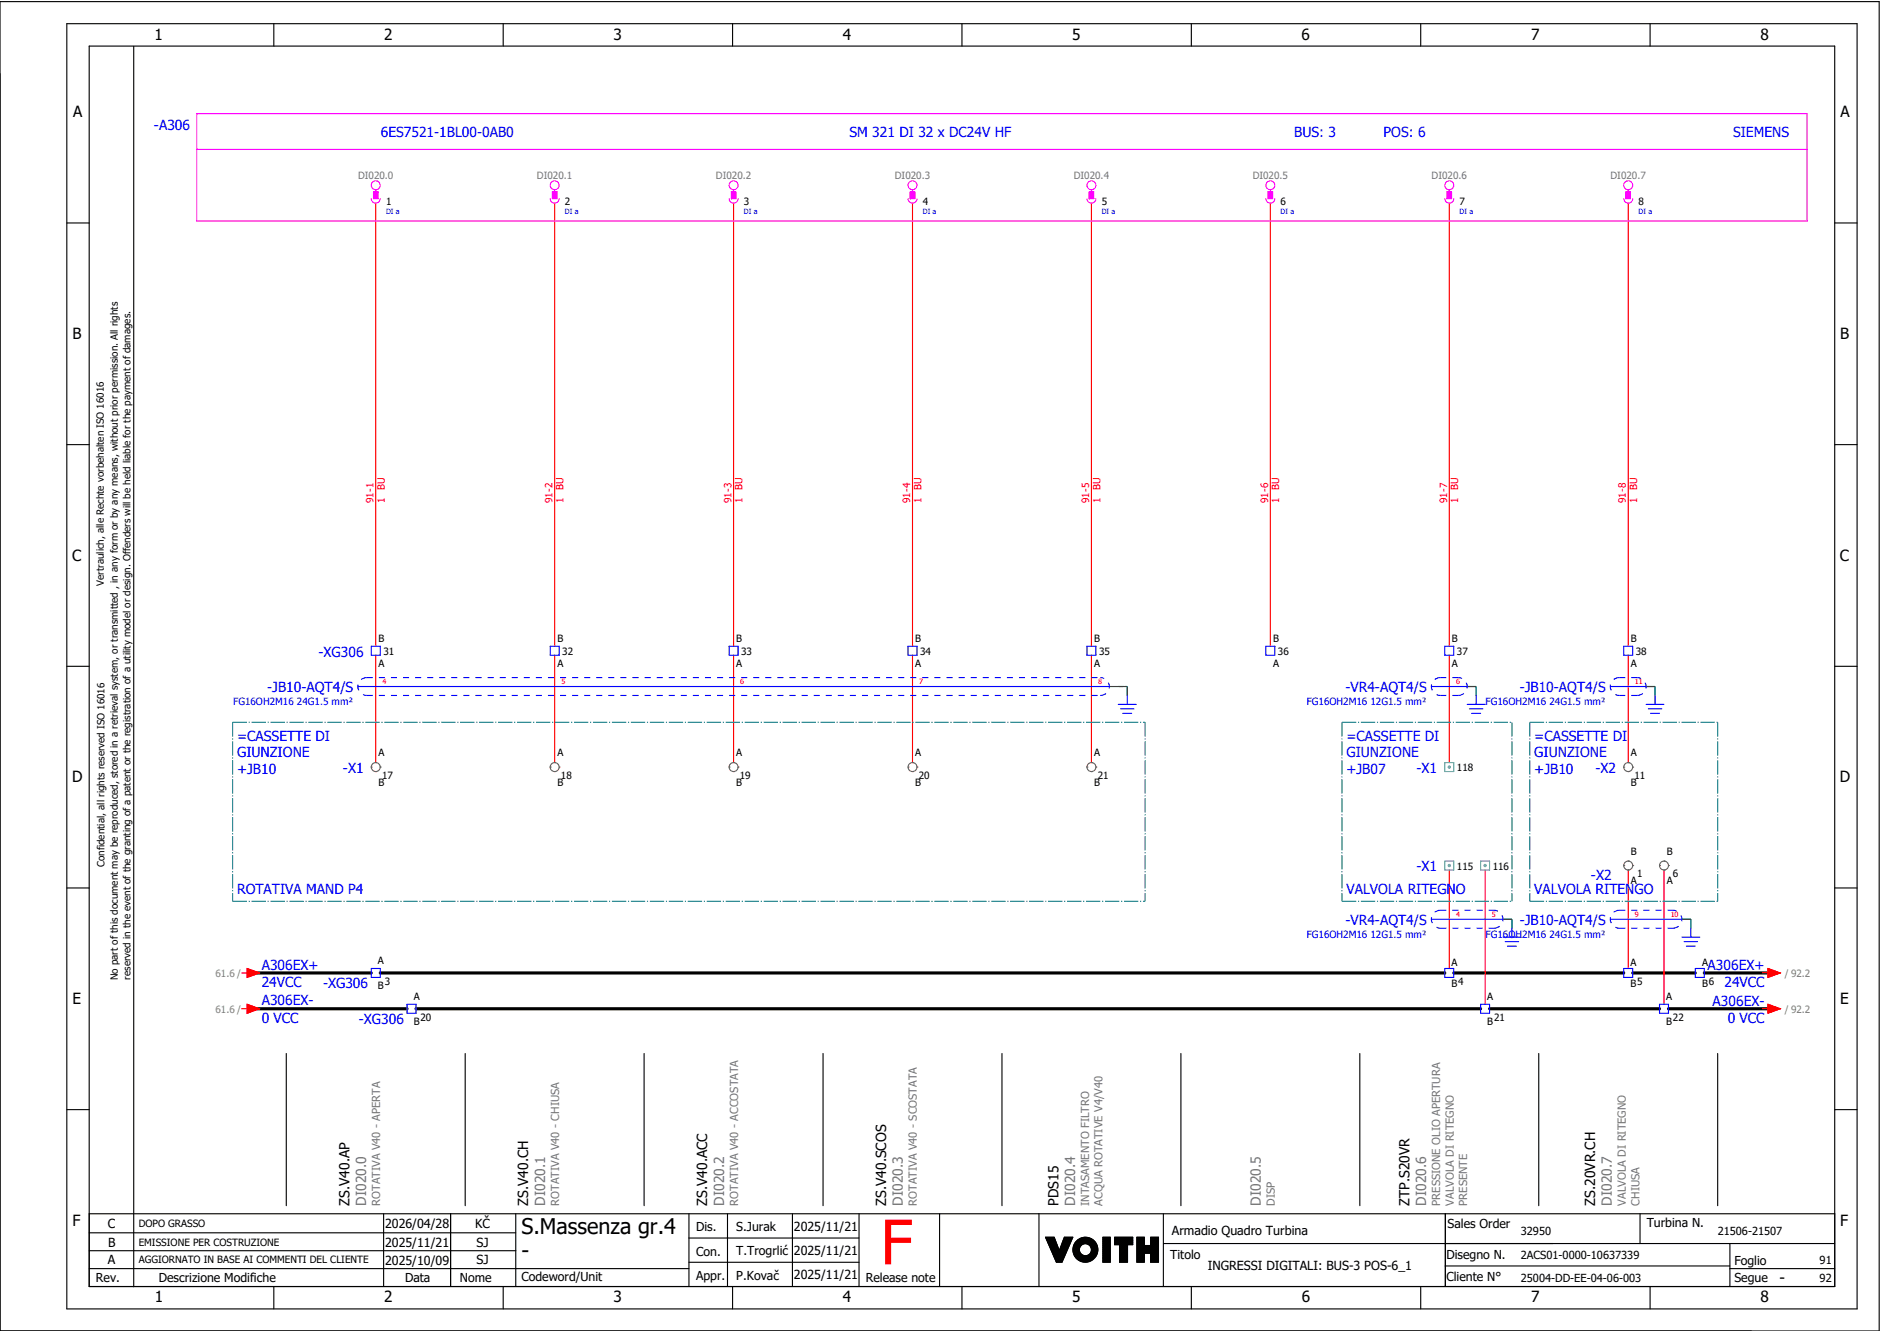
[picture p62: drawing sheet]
<svg xmlns="http://www.w3.org/2000/svg" width="421mm" height="297mm" viewBox="0 0 421 297" stroke-linecap="round" stroke-linejoin="round" font-family="sans-serif">
<defs><g id="words">
<text font-size="13.8" fill="#f00" x="196.9" y="282.5">F</text>
<g font-size="4.8">
<text x="116.6" y="275.8">S.Massenza gr.4</text>
<text x="116.6" y="281.1">-</text>
</g>
<g font-size="3.4">
<text x="34.5" y="9">1</text>
<text x="85.9" y="9">2</text>
<text x="137.1" y="9">3</text>
<text x="188.4" y="9">4</text>
<text x="239.7" y="9">5</text>
<text x="291" y="9">6</text>
<text x="342.3" y="9">7</text>
<text x="393.5" y="9">8</text>
<text x="16.3" y="26.2">A</text>
<text x="411.5" y="26.2">A</text>
<text x="16.2" y="75.8">B</text>
<text x="411.4" y="75.8">B</text>
<text x="16.1" y="125.3">C</text>
<text x="411.3" y="125.3">C</text>
<text x="16.1" y="174.8">D</text>
<text x="411.3" y="174.8">D</text>
<text x="16.2" y="224.4">E</text>
<text x="411.4" y="224.4">E</text>
<text x="16.2" y="273.9">F</text>
<text x="411.4" y="273.9">F</text>
<text x="397.8" y="286.6">-</text>
<text x="34.6" y="291">1</text>
<text x="85.9" y="291">2</text>
<text x="137.2" y="291">3</text>
<text x="188.4" y="291">4</text>
<text x="239.7" y="291">5</text>
<text x="291" y="291">6</text>
<text x="342.3" y="291">7</text>
<text x="393.6" y="291">8</text>
</g>
<g font-size="3.1" fill="#00f">
<text x="34.4" y="29">-A306</text>
<text x="85.1" y="30.6">6ES7521-1BL00-0AB0</text>
<text x="189.9" y="30.6">SM 321 DI 32 x DC24V HF</text>
<text x="289.3" y="30.6">BUS: 3</text>
<text x="309.3" y="30.6">POS: 6</text>
<text x="387.4" y="30.6">SIEMENS</text>
<text x="71.2" y="146.7">-XG306</text>
<text x="59.7" y="154.6">-JB10-AQT4/S</text>
<text x="300.8" y="154.6">-VR4-AQT4/S</text>
<text x="339.7" y="154.6">-JB10-AQT4/S</text>
<text x="53" y="165.5">=CASSETTE DI</text>
<text x="301" y="165.5">=CASSETTE DI</text>
<text x="343" y="165.5">=CASSETTE DI</text>
<text x="53" y="169.3">GIUNZIONE</text>
<text x="53" y="173">+JB10</text>
<text x="76.7" y="172.7">-X1</text>
<text x="301" y="169.3">GIUNZIONE</text>
<text x="301" y="173">+JB07</text>
<text x="316.7" y="172.7">-X1</text>
<text x="343" y="169.3">GIUNZIONE</text>
<text x="343" y="173">+JB10</text>
<text x="356.7" y="172.7">-X2</text>
<text x="316.7" y="194.7">-X1</text>
<text x="355.7" y="196.7">-X2</text>
<text x="53" y="199.8">ROTATIVA MAND P4</text>
<text x="301" y="199.8">VALVOLA RITEGNO</text>
<text x="343" y="199.8">VALVOLA RITENGO</text>
<text x="300.8" y="206.6">-VR4-AQT4/S</text>
<text x="339.7" y="206.6">-JB10-AQT4/S</text>
<text x="58.5" y="216.6">A306EX+</text>
<text x="58.5" y="220.5">24VCC</text>
<text x="72.2" y="220.7">-XG306</text>
<text x="381.7" y="216.8">A306EX+</text>
<text x="385.5" y="220.5">24VCC</text>
<text x="58.5" y="224.6">A306EX-</text>
<text x="382.9" y="224.8">A306EX-</text>
<text x="58.5" y="228.5">0 VCC</text>
<text x="80.2" y="228.7">-XG306</text>
<text x="386.2" y="228.5">0 VCC</text>
</g>
<g font-size="3.1">
<text x="78.1" y="269.4" transform="rotate(-90 78.1 269.4)">ZS.V40.AP</text>
<text x="118.1" y="269.4" transform="rotate(-90 118.1 269.4)">ZS.V40.CH</text>
<text x="158.1" y="269.4" transform="rotate(-90 158.1 269.4)">ZS.V40.ACC</text>
<text x="198.1" y="269.4" transform="rotate(-90 198.1 269.4)">ZS.V40.SCOS</text>
<text x="236.6" y="269.4" transform="rotate(-90 236.6 269.4)">PDS15</text>
<text x="315.1" y="269.4" transform="rotate(-90 315.1 269.4)">ZTP.S20VR</text>
<text x="356.6" y="269.4" transform="rotate(-90 356.6 269.4)">ZS.20VR.CH</text>
</g>
<g font-size="3.1" fill="#767676">
<text x="81.9" y="269.4" transform="rotate(-90 81.9 269.4)">DI020.0</text>
<text x="121.9" y="269.4" transform="rotate(-90 121.9 269.4)">DI020.1</text>
<text x="161.9" y="269.4" transform="rotate(-90 161.9 269.4)">DI020.2</text>
<text x="201.9" y="269.4" transform="rotate(-90 201.9 269.4)">DI020.3</text>
<text x="240.4" y="269.4" transform="rotate(-90 240.4 269.4)">DI020.4</text>
<text x="281.9" y="269.4" transform="rotate(-90 281.9 269.4)">DI020.5</text>
<text x="318.9" y="269.4" transform="rotate(-90 318.9 269.4)">DI020.6</text>
<text x="360.4" y="269.4" transform="rotate(-90 360.4 269.4)">DI020.7</text>
</g>
<g font-size="2.8">
<text x="24.1" y="274.4">C</text>
<text x="86.1" y="274.4">2026/04/28</text>
<text x="106.2" y="274.4">KČ</text>
<text x="155.6" y="275.1">Dis.</text>
<text x="164.6" y="275.1">S.Jurak</text>
<text x="177.5" y="275">2025/11/21</text>
<text x="262" y="275.8">Armadio Quadro Turbina</text>
<text x="323.6" y="274.3">Sales Order</text>
<text x="368.1" y="274.2">Turbina N.</text>
<text x="24.2" y="278.6">B</text>
<text x="86.1" y="278.6">2025/11/21</text>
<text x="106.5" y="278.6">SJ</text>
<text x="155.6" y="280.5">Con.</text>
<text x="164.6" y="280.5">T.Trogrlić</text>
<text x="177.5" y="280.4">2025/11/21</text>
<text x="261.6" y="281.3">Titolo</text>
<text x="323.4" y="281.2">Disegno N.</text>
<text x="21.4" y="286.5">Rev.</text>
<text x="24.1" y="282.5">A</text>
<text x="35.5" y="286.4">Descrizione Modifiche</text>
<text x="86.1" y="282.6">2025/10/09</text>
<text x="90.5" y="286.5">Data</text>
<text x="102.8" y="286.5">Nome</text>
<text x="106.5" y="282.5">SJ</text>
<text x="116.6" y="286.3">Codeword/Unit</text>
<text x="155.6" y="286">Appr.</text>
<text x="164.6" y="285.9">P.Kovač</text>
<text x="177.5" y="285.8">2025/11/21</text>
<text x="193.5" y="286.5">Release note</text>
<text x="270" y="283.8">INGRESSI DIGITALI: BUS-3 POS-6_1</text>
<text x="323.4" y="286.2">Cliente N°</text>
<text x="387.7" y="286.5">Segue</text>
<text x="387.7" y="282.6">Foglio</text>
</g>
<g font-size="2.5" fill="#767676">
<text x="85" y="269.4" transform="rotate(-90 85 269.4)">ROTATIVA V40 - APERTA</text>
<text x="125" y="269.4" transform="rotate(-90 125 269.4)">ROTATIVA V40 - CHIUSA</text>
<text x="165" y="269.4" transform="rotate(-90 165 269.4)">ROTATIVA V40 - ACCOSTATA</text>
<text x="205" y="269.4" transform="rotate(-90 205 269.4)">ROTATIVA V40 - SCOSTATA</text>
<text x="243.5" y="269.4" transform="rotate(-90 243.5 269.4)">INTASAMENTO FILTRO</text>
<text x="246.5" y="269.4" transform="rotate(-90 246.5 269.4)">ACQUA ROTATIVE V4/V40</text>
<text x="285" y="269.4" transform="rotate(-90 285 269.4)">DISP</text>
<text x="322" y="269.4" transform="rotate(-90 322 269.4)">PRESSIONE OLIO APERTURA</text>
<text x="325" y="269.4" transform="rotate(-90 325 269.4)">VALVOLA DI RITEGNO</text>
<text x="328" y="269.4" transform="rotate(-90 328 269.4)">PRESENTE</text>
<text x="363.5" y="269.4" transform="rotate(-90 363.5 269.4)">VALVOLA DI RITEGNO</text>
<text x="366.5" y="269.4" transform="rotate(-90 366.5 269.4)">CHIUSA</text>
</g>
<g font-size="2.5">
<text x="340" y="275.9">32950</text>
<text x="384" y="275.9">21506-21507</text>
<text x="340" y="281.4">2ACS01-0000-10637339</text>
<text x="340" y="286.4">25004-DD-EE-04-06-003</text>
<text x="406.8" y="282.4">91</text>
<text x="406.8" y="286.4">92</text>
</g>
<g font-size="2.2" fill="#767676">
<text x="80" y="39.9">DI020.0</text>
<text x="120" y="39.9">DI020.1</text>
<text x="160" y="39.9">DI020.2</text>
<text x="200" y="39.9">DI020.3</text>
<text x="240" y="39.9">DI020.4</text>
<text x="280" y="39.9">DI020.5</text>
<text x="320" y="39.9">DI020.6</text>
<text x="360" y="39.9">DI020.7</text>
</g>
<g font-size="2.2">
<text x="86.3" y="45.8">1</text>
<text x="126.3" y="45.8">2</text>
<text x="166.3" y="45.8">3</text>
<text x="206.3" y="45.8">4</text>
<text x="246.3" y="45.8">5</text>
<text x="286.3" y="45.8">6</text>
<text x="326.3" y="45.8">7</text>
<text x="366.3" y="45.8">8</text>
<text x="23.2" y="130.9" transform="rotate(-90 23.2 130.9)">Vertraulich, alle Rechte vorbehalten ISO 16016</text>
<text x="84.6" y="143.4">B</text>
<text x="124.6" y="143.4">B</text>
<text x="164.6" y="143.4">B</text>
<text x="204.6" y="143.4">B</text>
<text x="244.6" y="143.4">B</text>
<text x="284.6" y="143.4">B</text>
<text x="324.6" y="143.4">B</text>
<text x="364.6" y="143.4">B</text>
<text x="84.6" y="149.1">A</text>
<text x="85.7" y="146.3">31</text>
<text x="124.6" y="149.1">A</text>
<text x="125.7" y="146.3">32</text>
<text x="164.6" y="149.1">A</text>
<text x="165.7" y="146.3">33</text>
<text x="204.6" y="149.1">A</text>
<text x="205.7" y="146.3">34</text>
<text x="244.6" y="149.1">A</text>
<text x="245.7" y="146.3">35</text>
<text x="284.6" y="149.1">A</text>
<text x="285.7" y="146.3">36</text>
<text x="324.6" y="149.1">A</text>
<text x="325.7" y="146.3">37</text>
<text x="364.6" y="149.1">A</text>
<text x="365.7" y="146.3">38</text>
<text x="84.6" y="168.9">A</text>
<text x="124.6" y="168.9">A</text>
<text x="164.6" y="168.9">A</text>
<text x="204.6" y="168.9">A</text>
<text x="244.6" y="168.9">A</text>
<text x="325.7" y="172.3">118</text>
<text x="364.6" y="168.9">A</text>
<text x="84.6" y="175.6">B</text>
<text x="85.4" y="174">17</text>
<text x="124.6" y="175.6">B</text>
<text x="125.4" y="174">18</text>
<text x="164.6" y="175.6">B</text>
<text x="165.4" y="174">19</text>
<text x="204.6" y="175.6">B</text>
<text x="205.4" y="174">20</text>
<text x="244.6" y="175.6">B</text>
<text x="245.4" y="174">21</text>
<text x="364.6" y="175.6">B</text>
<text x="365.4" y="174">11</text>
<text x="364.6" y="190.9">B</text>
<text x="372.6" y="190.9">B</text>
<text x="23.4" y="193.7" transform="rotate(-90 23.4 193.7)">Confidential, all rights reserved ISO 16016</text>
<text x="325.7" y="194.3">115</text>
<text x="333.7" y="194.3">116</text>
<text x="364.6" y="197.4">A</text>
<text x="366" y="196">1</text>
<text x="372.6" y="197.4">A</text>
<text x="374" y="196">6</text>
<text x="84.5" y="215.4">A</text>
<text x="324.5" y="215.9">A</text>
<text x="364.5" y="215.9">A</text>
<text x="380.5" y="215.9">A</text>
<text x="26.4" y="219" transform="rotate(-90 26.4 219)">No part of this document may be reproduced, stored in a retrieval system, or transmitted , in any form or by any means, without prior permission. All rights</text>
<text x="29.2" y="218.9" transform="rotate(-90 29.2 218.9)">reserved in the event of the granting of a patent or the registration of a utility model or design. Offenders will be held liable for the payment of damages.</text>
<text x="84.5" y="220.9">B</text>
<text x="86" y="220">3</text>
<text x="324.5" y="220.6">B</text>
<text x="326" y="220">4</text>
<text x="364.5" y="220.6">B</text>
<text x="366" y="220">5</text>
<text x="380.5" y="220.6">B</text>
<text x="382" y="220">6</text>
<text x="92.5" y="223.4">A</text>
<text x="332.5" y="223.4">A</text>
<text x="372.5" y="223.4">A</text>
<text x="92.5" y="228.9">B</text>
<text x="94" y="228">20</text>
<text x="332.5" y="228.9">B</text>
<text x="334" y="228">21</text>
<text x="372.5" y="228.9">B</text>
<text x="374" y="228">22</text>
<text x="31" y="274.2">DOPO GRASSO</text>
<text x="31" y="278.3">EMISSIONE PER COSTRUZIONE</text>
<text x="31" y="282.3">AGGIORNATO IN BASE AI COMMENTI DEL CLIENTE</text>
</g>
<g font-size="2.2" fill="#f00">
<text x="83.5" y="112.4" transform="rotate(-90 83.5 112.4)">91-1</text>
<text x="86" y="112.4" transform="rotate(-90 86 112.4)">1</text>
<text x="86" y="109.4" transform="rotate(-90 86 109.4)">BU</text>
<text x="123.5" y="112.4" transform="rotate(-90 123.5 112.4)">91-2</text>
<text x="126" y="112.4" transform="rotate(-90 126 112.4)">1</text>
<text x="126" y="109.4" transform="rotate(-90 126 109.4)">BU</text>
<text x="163.5" y="112.4" transform="rotate(-90 163.5 112.4)">91-3</text>
<text x="166" y="112.4" transform="rotate(-90 166 112.4)">1</text>
<text x="166" y="109.4" transform="rotate(-90 166 109.4)">BU</text>
<text x="203.5" y="112.4" transform="rotate(-90 203.5 112.4)">91-4</text>
<text x="206" y="112.4" transform="rotate(-90 206 112.4)">1</text>
<text x="206" y="109.4" transform="rotate(-90 206 109.4)">BU</text>
<text x="243.5" y="112.4" transform="rotate(-90 243.5 112.4)">91-5</text>
<text x="246" y="112.4" transform="rotate(-90 246 112.4)">1</text>
<text x="246" y="109.4" transform="rotate(-90 246 109.4)">BU</text>
<text x="283.5" y="112.4" transform="rotate(-90 283.5 112.4)">91-6</text>
<text x="286" y="112.4" transform="rotate(-90 286 112.4)">1</text>
<text x="286" y="109.4" transform="rotate(-90 286 109.4)">BU</text>
<text x="323.5" y="112.4" transform="rotate(-90 323.5 112.4)">91-7</text>
<text x="326" y="112.4" transform="rotate(-90 326 112.4)">1</text>
<text x="326" y="109.4" transform="rotate(-90 326 109.4)">BU</text>
<text x="363.5" y="112.4" transform="rotate(-90 363.5 112.4)">91-8</text>
<text x="366" y="112.4" transform="rotate(-90 366 112.4)">1</text>
<text x="366" y="109.4" transform="rotate(-90 366 109.4)">BU</text>
</g>
<g font-size="2.2" fill="#00f">
<text x="52.1" y="157.5">FG16OH2M16 24G1.5 mm²</text>
<text x="292.1" y="157.5">FG16OH2M16 12G1.5 mm²</text>
<text x="332.1" y="157.5">FG16OH2M16 24G1.5 mm²</text>
<text x="292.1" y="209.5">FG16OH2M16 12G1.5 mm²</text>
<text x="332.1" y="209.5">FG16OH2M16 24G1.5 mm²</text>
</g>
<g font-size="2.2" fill="#7ca552">
<text x="48.2" y="218.3">61.6 /</text>
<text x="399" y="218.3">/ 92.2</text>
<text x="48.2" y="226.3">61.6 /</text>
<text x="399" y="226.3">/ 92.2</text>
</g>
<g font-size="1.6" fill="#00f">
<text x="86.3" y="47.9">DI a</text>
<text x="126.3" y="47.9">DI a</text>
<text x="166.3" y="47.9">DI a</text>
<text x="206.3" y="47.9">DI a</text>
<text x="246.3" y="47.9">DI a</text>
<text x="286.3" y="47.9">DI a</text>
<text x="326.3" y="47.9">DI a</text>
<text x="366.3" y="47.9">DI a</text>
</g>
<g font-size="1.6" fill="#f00">
<text x="85.5" y="152.9">4</text>
<text x="125.5" y="152.9">5</text>
<text x="165.5" y="152.9">6</text>
<text x="205.5" y="152.9">7</text>
<text x="245.5" y="152.9">8</text>
<text x="325.5" y="152.9">6</text>
<text x="365.5" y="152.9">11</text>
<text x="325.5" y="204.9">4</text>
<text x="333.5" y="204.9">5</text>
<text x="365.5" y="204.9">9</text>
<text x="373.5" y="204.9">10</text>
</g>
</g></defs>
<g fill="none" stroke="#000" stroke-width=".25">
<path d="M0 .4h420.1v297h-420.1zM14.9 5.3h400.3v287.2h-400.3zM19.9 10.3h390.3v277.2h-390.3zM29.9 10.4v277.1M61.2 5.3v5M112.5 5.3v5M163.8 5.3v5M215.1 5.3v5M266.3 5.3v5M317.6 5.3v5M368.9 5.3v5M14.9 49.8h5"/>
<path d="M410.2 49.8h5M14.9 99.3h5M410.2 99.3h5M14.9 148.9h5M410.2 148.9h5M14.9 198.4h5M410.2 198.4h5M64 235.4v34M104 235.4v34M144 235.4v34M184 235.4v34M224 235.4v34"/>
<path d="M264 235.4v34M304 235.4v34M344 235.4v34M384 235.4v34M14.9 247.9h5M410.2 247.9h5M19.9 271.2h390.3M19.9 279.5h95.4M19.9 275.4h95.4M85.8 271.2v16.3M100.7 271.2v16.3M115.3 271.2v16.3"/>
<path d="M154 271.2v16.3M154 276.6h38M162.6 271.2v16.3M177.2 271.2v16.3M192 271.2v16.3M210.1 271.2v16.3M232.3 271.1v16.3M233.7 276.4h2l1.1 3 1.1-3h1.9l-2.4 5.6h-1.2zM233.8 276.4l-.1 .1M233.9 276.4l-.1 .2M234.1 276.4l-.3 .3M234.2 276.4l-.3 .4"/>
<path d="M234.4 276.4l-.5 .5M234.5 276.4l-.5 .6M234.7 276.4l-.7 .7M234.8 276.4l-.7 .8M235 276.4l-.9 .9M235.1 276.4l-.9 1M235.3 276.4l-1.1 1.1M235.4 276.4l-1.2 1.2M235.6 276.4l-1.3 1.3M235.7 276.5l-1.4 1.3M235.7 276.6l-1.3 1.3M235.8 276.7l-1.4 1.3"/>
<path d="M235.8 276.8l-1.3 1.3M235.9 276.9l-1.4 1.4M235.9 277l-1.3 1.4M235.9 277.1l-1.3 1.4M236 277.3l-1.3 1.3M236 277.4l-1.3 1.3M236.1 277.5l-1.3 1.3M236.1 277.6l-1.3 1.3M236.1 277.7l-1.3 1.3M236.2 277.8l-1.3 1.3M236.2 277.9l-1.3 1.3M236.3 278l-1.3 1.3"/>
<path d="M236.3 278.1l-1.3 1.3M236.3 278.2l-1.2 1.3M236.4 278.3l-1.3 1.3M236.4 278.4l-1.2 1.3M236.5 278.6l-1.3 1.2M236.5 278.7l-1.2 1.2M236.6 278.8l-1.3 1.2M236.6 278.9l-1.3 1.2M236.6 279l-1.2 1.2M236.7 279.1l-1.3 1.2M236.7 279.2l-1.2 1.3M236.8 279.3l-1.3 1.3"/>
<path d="M238 276.4l-.1 .1M238.1 276.4l-.3 .4M238.3 276.4l-.6 .6M238.4 279.8l-2.2 2.2M238.4 276.4l-.8 .8M238.5 279.5l-2.4 2.4M238.6 276.4l-1.1 1.1M238.6 279.3l-2.5 2.5M238.7 279l-2.7 2.7M238.7 276.4l-1.2 1.3M238.8 278.7l-2.8 2.9M238.9 276.4l-1.5 1.6"/>
<path d="M239 278.5l-3.1 3M239 276.4l-1.7 1.8M239.1 278.2l-3.2 3.2M239.2 276.4l-2 2.1M239.2 277.9l-3.4 3.4M239.3 277.7l-3.5 3.5M239.3 276.4l-2.2 2.3M239.4 277.4l-3.6 3.7M239.5 276.4l-2.5 2.5M239.5 277.1l-3.8 3.9M239.6 276.4l-2.7 2.8M239.7 276.9l-4 4"/>
<path d="M239.8 276.6l-4.2 4.2M239.8 276.4l-4.2 4.3M241.1 276.9l-.8 .8M241.3 279.3l-1.2 1.1M241.3 279.1l-1.2 1.2M241.3 279.4l-1.1 1.1M241.3 278.9l-1.3 1.3M241.3 279.5l-1.1 1.1M241.4 279.7l-1.1 1M241.4 278.7l-1.4 1.4M241.4 279.8l-1 1M241.4 276.7l-1.3 1.3"/>
<path d="M241.5 279.9l-1.1 1M241.5 280l-1 1M241.7 276.6l-1.7 1.7M241.9 276.5l-1.9 2M242.1 276.5l-2.2 2.2M242.3 276.5l-2.4 2.4M242.5 276.4l-2.6 2.6M242.6 276.4l-2.7 2.8M242.8 276.4l-2.9 3M242.9 276.5l-3 3M243 276.5l-3.1 3.1M243.2 276.5l-3.3 3.3"/>
<path d="M243.3 276.5l-3.4 3.4M243.4 276.6l-3.4 3.4M243.5 276.6l-1.4 1.4M243.6 276.6l-1.3 1.3M243.7 276.7l-1.2 1.2M243.9 276.7l-1.2 1.2M244 276.8l-1.2 1.1M244 276.8l-1.1 1.1M244.1 276.9l-1 1.1M244.2 276.9l-1 1.1M244.3 277l-1 1M244.4 277.1l-1 1"/>
<path d="M244.5 277.1l-1 1.1M244.6 277.2l-1.1 1M244.6 277.3l-1 1M244.7 277.4l-1 1M244.8 277.4l-1 1.1M244.8 277.5l-1 1.1M244.9 277.6l-1 1.1M245 277.7l-1.1 1.1M245 277.8l-1.1 1.1M245.1 277.9l-1.1 1.1M245.1 278l-1.1 1.1M245.2 278.1l-1.2 1.2"/>
<path d="M245.2 278.2l-1.2 1.3M245.3 278.3l-1.4 1.4M245.3 278.4l-1.5 1.5M245.3 278.5l-3.4 3.4M245.4 279.9l-2.1 2M245.4 278.7l-3.3 3.3M245.4 279.7l-2.3 2.3M245.4 278.8l-3.2 3.2M245.4 278.9l-3.1 3.1M245.4 279.5l-2.5 2.5M245.4 279.1l-2.9 2.9M245.4 279.4l-2.6 2.6"/>
<path d="M245.4 279.2l-2.8 2.8M246.6 276.4h1.6v5.6h-1.6zM246.6 276.4v.1M246.8 276.4l-.2 .3M246.9 276.4l-.3 .4M247.1 276.4l-.5 .6M247.2 276.4l-.6 .7M247.4 276.4l-.8 .9M247.5 276.4l-.9 1M247.7 276.4l-1.1 1.2M247.8 276.4l-1.2 1.3M248 276.4l-1.4 1.5"/>
<path d="M248.1 276.4l-1.5 1.6M248.2 280l-1.6 1.6M248.2 279.8l-1.6 1.7M248.2 279.7l-1.6 1.6M248.2 279.5l-1.6 1.7M248.2 279.4l-1.6 1.6M248.2 277.4l-1.6 1.7M248.2 277.3l-1.6 1.6M248.2 277.1l-1.6 1.7M248.2 277l-1.6 1.6M248.2 276.8l-1.6 1.7M248.2 276.7l-1.6 1.6"/>
<path d="M248.2 276.5l-1.6 1.7M248.2 278l-1.6 1.7M248.2 277.9l-1.6 1.6M248.2 277.7l-1.6 1.7M248.2 277.6l-1.6 1.6M248.2 279.1l-1.6 1.6M248.2 278.9l-1.6 1.7M248.2 278.8l-1.6 1.6M248.2 278.6l-1.6 1.7M248.2 278.5l-1.6 1.6M248.2 278.3l-1.6 1.7M248.2 278.2l-1.6 1.6"/>
<path d="M248.2 279.2l-1.6 1.7M249.2 276.4v.1M249.4 276.4l-.2 .2M249.5 276.4l-.3 .4M249.7 276.4l-.5 .5M249.8 276.4l-.6 .7M250 276.4l-.8 .8M250.1 276.4l-.9 1M250.3 278.1h-1.1v-1.7h4v1.7h-1.1v3.9h-1.8M250.3 278.1v3.9M250.3 276.4l-1.1 1.2M250.4 276.4l-1.2 1.3"/>
<path d="M250.6 276.4l-1.4 1.5M250.7 276.4l-1.5 1.6M250.9 276.4l-1.7 1.7M251 276.4l-1.6 1.7M251.2 276.4l-1.7 1.7M251.3 276.4l-1.6 1.7M251.5 276.4l-1.7 1.7M251.6 276.4l-1.6 1.7M251.8 276.4l-1.7 1.7M251.9 276.4l-1.6 1.7M252.1 279.9l-1.8 1.8M252.1 279.8l-1.8 1.8"/>
<path d="M252.1 278.6l-1.8 1.8M252.1 278.4l-1.8 1.8M252.1 278.3l-1.8 1.8M252.1 279.2l-1.8 1.8M252.1 279l-1.8 1.8M252.1 278.9l-1.8 1.8M252.1 278.7l-1.8 1.8M252.1 279.3l-1.8 1.8M252.1 279.6l-1.8 1.8M252.1 279.5l-1.8 1.8M252.1 276.4l-1.8 1.9M252.2 276.4l-1.9 2"/>
<path d="M252.4 276.4l-2.1 2.2M252.5 276.4l-2.2 2.3M252.7 276.4l-2.4 2.5M252.8 276.4l-2.5 2.6M253 276.4l-2.7 2.8M253.1 276.4l-2.8 2.9M253.2 277.4l-.7 .7M253.2 276.7l-2.9 2.9M253.2 276.5l-2.9 3M253.2 277.3l-.8 .8M253.2 277.1l-1 1M253.2 277l-2.9 2.9"/>
<path d="M253.2 276.8l-2.9 3M253.2 278l-.1 .1M253.2 277.9l-.2 .2M253.2 277.7l-.4 .4M253.2 277.6l-.5 .5M254.2 276.4v.1M254.3 276.4l-.1 .2M254.5 276.4l-.3 .4M254.6 276.4l-.4 .5M254.8 276.4l-.6 .7M254.9 276.4l-.7 .8M255.1 276.4l-.9 1"/>
<path d="M255.2 276.4l-1 1.1M255.4 276.4l-1.2 1.3M255.5 276.4l-1.3 1.4M255.7 276.4l-1.5 1.6M255.8 277.5l-1.6 1.7M255.8 277.4l-1.6 1.6M255.8 277.2l-1.6 1.7M255.8 277.1l-1.6 1.6M255.8 276.9l-1.6 1.7M255.8 276.8l-1.6 1.6M255.8 276.6l-1.6 1.7M255.8 276.5l-1.6 1.6"/>
<path d="M255.8 276.4v1.9M255.8 276.4h-1.6v5.6h1.6v-2h1.4M255.8 278.3h1.4v-1.9h1.8v5.6h-1.8v-2M255.8 278l-1.6 1.6M255.8 277.8l-1.6 1.7M255.8 277.7l-1.6 1.6M255.8 278.3l-1.6 1.6M255.8 278.1l-1.6 1.7M255.9 278.3l-1.7 1.8M256.1 278.3l-1.9 1.9M256.2 278.3l-2 2.1M256.4 278.3l-2.2 2.2"/>
<path d="M256.5 278.3l-2.3 2.4M256.7 278.3l-2.5 2.5M256.8 278.3l-2.6 2.7M257 278.3l-2.8 2.8M257.1 278.3l-2.9 3M257.3 276.4l-.1 .2M257.5 276.4l-.3 .3M257.6 276.4l-.4 .5M257.8 276.4l-.6 .6M257.9 276.4l-.7 .8M258.1 276.4l-.9 .9M258.2 276.4l-1 1.1"/>
<path d="M258.4 276.4l-1.2 1.2M258.5 276.4l-1.3 1.4M258.7 276.4l-1.5 1.5M258.8 276.4l-1.6 1.7M259 276.5l-1.8 1.7M259 277.5l-2.5 2.5M259 277.4l-2.7 2.6M259 277.1l-3 2.9M259 276.9l-3.1 3.1M259 277.2l-2.8 2.8M259 276.8l-4.8 4.8M259 276.6l-4.8 4.8"/>
<path d="M259 279l-1.8 1.8M259 278.9l-1.8 1.7M259 278.7l-1.8 1.8M259 278.6l-1.8 1.7M259 278.4l-1.8 1.8M259 278.3l-1.8 1.7M259 278.1l-1.9 1.9M259 278l-2.1 2M259 277.8l-2.2 2.2M259 277.7l-2.4 2.3M259 279.3l-1.8 1.8M259 279.2l-1.8 1.7"/>
<path d="M259 279.9l-1.8 1.8M259 279.8l-1.8 1.7M259 279.6l-1.8 1.8M259 279.5l-1.8 1.7M260.1 271.2v16.3M260.1 277.9h150.1M323.1 271.2v16.3M366.6 271.2v6.7M386.7 277.9v9.6M19.9 283.5h134.1M61.2 287.5v5M112.5 287.5v5"/>
<path d="M154 282h38M163.8 287.5v5M215.1 287.5v5M237.5 281.9l-.1 .1M237.6 281.7l-.4 .3M237.7 281.4l-.6 .6M237.8 281.1l-.9 .9M237.9 280.9l-1.1 1.1M238 280.6l-1.4 1.4M238.2 280.3l-1.7 1.7M238.3 280.1l-2 1.9M241.6 280l-1 1.1"/>
<path d="M241.6 280.1l-1 1M241.7 280.2l-1 1M241.8 280.3l-1 1M241.9 280.3l-1 1.1M242 280.4l-1.1 1M242.1 280.4l-1.1 1.1M242.2 280.5l-1.1 1.1M242.3 280.5l-1.1 1.1M242.4 280.6l-1.1 1.1M242.6 280.6l-1.2 1.1M242.7 280.6l-1.2 1.2M242.9 280.6l-1.3 1.2"/>
<path d="M243.1 280.5l-1.4 1.4M243.3 280.4l-1.5 1.5M245.1 280.6l-1.1 1M245.2 280.3l-1.5 1.5M245.3 280.1l-1.8 1.8M248.2 281.3l-.7 .7M248.2 281.2l-.8 .8M248.2 281l-1 1M248.2 281.5l-.5 .5M248.2 281.9l-.1 .1M248.2 281.8l-.2 .2M248.2 281.6l-.4 .4"/>
<path d="M248.2 280.9l-1.1 1.1M248.2 280.7l-1.3 1.3M248.2 280.6l-1.4 1.4M248.2 280.4l-1.6 1.6M248.2 280.3l-1.6 1.6M248.2 280.1l-1.6 1.7M252.1 281.3l-.8 .7M252.1 281.1l-.9 .9M252.1 281l-1.1 1M252.1 280.8l-1.2 1.2M252.1 280.7l-1.4 1.3M252.1 280.5l-1.5 1.5"/>
<path d="M252.1 280.4l-1.7 1.6M252.1 280.2l-1.8 1.8M252.1 281.4l-.6 .6M252.1 281.9l-.2 .1M252.1 281.7l-.3 .3M252.1 281.6l-.5 .4M252.1 280.1l-1.8 1.8M255.8 280.7l-1.3 1.3M255.8 280.5l-1.5 1.5M255.8 280.2l-1.6 1.7M255.8 280.1l-1.6 1.6M255.8 280.4l-1.6 1.6"/>
<path d="M255.8 281.9l-.1 .1M255.8 281.7l-.3 .3M255.8 281.6l-.4 .4M255.8 281.4l-.6 .6M255.8 281.3l-.7 .7M255.8 281.1l-.9 .9M255.8 281l-1 1M255.8 280.8l-1.2 1.2M259 281.9l-.2 .1M259 281.7l-.3 .3M259 281.6l-.5 .4M259 281.4l-.6 .6"/>
<path d="M259 281.3l-.8 .7M259 281.1l-.9 .9M259 281l-1.1 1M259 280.8l-1.2 1.2M259 280.7l-1.4 1.3M259 280.5l-1.5 1.5M259 280.4l-1.7 1.6M259 280.2l-1.8 1.8M259 280.1l-1.8 1.7M266.3 287.5v5M317.6 287.5v5M323.1 282.9h63.6"/>
<path d="M368.9 287.5v5M386.7 283.5h23.5"/>
<circle cx="242.6" cy="279.2" r="1.35"/>
<circle cx="242.6" cy="279.2" r="2.79"/>
</g>
<g fill="none" stroke="#f00" stroke-width=".25">
<path d="M84 45.4v99M124 45.4v99M164 45.4v99M204 45.4v99M244 45.4v99M284 45.4v99M324 45.4v99M364 45.4v99M84 146.4v24M124 146.4v24M164 146.4v24M204 146.4v24"/>
<path d="M244 146.4v24M324 146.4v24M364 146.4v24M324 194.4v22M332 194.4v30M364 194.4v22M372 194.4v30"/>
</g>
<path d="M248 153.4h4M250 153.4h2M252 153.4v2M328 153.4h2M330 153.4v2M368 153.4h2M370 153.4v2M336 205.4h2M338 205.4v2M376 205.4h2M378 205.4v2" fill="none" stroke="#00be00" stroke-width=".25" stroke-dasharray="3.2 .4 .3 .4" stroke-linecap="butt"/>
<path d="M56 217.4h27M85 217.4h238M325 217.4h38M365 217.4h14M381 217.4h15M56 225.4h35M93 225.4h238M333 225.4h38M373 225.4h23" fill="none" stroke="#000" stroke-width=".7"/>
<g fill="none" stroke="#f0f" stroke-width=".25">
<path d="M44 25.4h360v24h-360zM44 33.4h360M83 44.4a1 1 0 0 0 1 1 1 1 0 0 0 1-1M83.5 42.9h1v1.5h-1zM84 42.4v.5M123 44.4a1 1 0 0 0 1 1 1 1 0 0 0 1-1M123.5 42.9h1v1.5h-1zM124 42.4v.5M163 44.4a1 1 0 0 0 1 1 1 1 0 0 0 1-1M163.5 42.9h1v1.5h-1zM164 42.4v.5M203 44.4a1 1 0 0 0 1 1 1 1 0 0 0 1-1"/>
<path d="M203.5 42.9h1v1.5h-1zM204 42.4v.5M243 44.4a1 1 0 0 0 1 1 1 1 0 0 0 1-1M243.5 42.9h1v1.5h-1zM244 42.4v.5M283 44.4a1 1 0 0 0 1 1 1 1 0 0 0 1-1M283.5 42.9h1v1.5h-1zM284 42.4v.5M323 44.4a1 1 0 0 0 1 1 1 1 0 0 0 1-1M323.5 42.9h1v1.5h-1zM324 42.4v.5M363 44.4a1 1 0 0 0 1 1 1 1 0 0 0 1-1"/>
<path d="M363.5 42.9h1v1.5h-1zM364 42.4v.5"/>
<circle cx="84" cy="41.4" r="1"/>
<circle cx="124" cy="41.4" r="1"/>
<circle cx="164" cy="41.4" r="1"/>
<circle cx="204" cy="41.4" r="1"/>
<circle cx="244" cy="41.4" r="1"/>
<circle cx="284" cy="41.4" r="1"/>
<circle cx="324" cy="41.4" r="1"/>
<circle cx="364" cy="41.4" r="1"/>
</g>
<g fill="#f0f" stroke="#f0f" stroke-width=".22">
<path d="M83.5 42.9h1v1.5h-1z"/>
<path d="M123.5 42.9h1v1.5h-1z"/>
<path d="M163.5 42.9h1v1.5h-1z"/>
<path d="M203.5 42.9h1v1.5h-1z"/>
<path d="M243.5 42.9h1v1.5h-1z"/>
<path d="M283.5 42.9h1v1.5h-1z"/>
<path d="M323.5 42.9h1v1.5h-1z"/>
<path d="M363.5 42.9h1v1.5h-1z"/>
</g>
<path d="M83 144.4h2v2h-2zM123 144.4h2v2h-2zM163 144.4h2v2h-2zM203 144.4h2v2h-2zM243 144.4h2v2h-2zM283 144.4h2v2h-2zM323 144.4h2v2h-2zM363 144.4h2v2h-2zM83 216.4h2v2h-2zM323 216.4h2v2h-2zM363 216.4h2v2h-2zM379 216.4h2v2h-2z" fill="none" stroke="#00f" stroke-width=".25"/>
<path d="M52 161.4h204M52 161.4v40M256 161.4v40M300 161.4h38M300 161.4v40M338 161.4v40M52 201.4h204M300 201.4h38" fill="none" stroke="#007f7f" stroke-width=".25" stroke-dasharray="3.2 .4 .3 .4" stroke-linecap="butt"/>
<circle cx="324" cy="171.4" r=".38" fill="#52a5a5"/>
<path d="M323 170.4h2v2h-2z" fill="none" stroke="#52a5a5" stroke-width=".25"/>
<g fill="none" stroke="#00f" stroke-width=".25">
<path d="M80 153.4h168M250 157.4h4M250.5 158.4h3M251 159.4h2M252 155.4v2M320 153.4h8M328 157.4h4M328.5 158.4h3M329 159.4h2M330 155.4v2M91 224.4h2v2h-2zM331 224.4h2v2h-2z"/>
<path d="M371 224.4h2v2h-2z"/>
</g>
<path d="M82 155.4h164M82 151.4h164M82 151.4a2 2 0 0 0-2 2 2 2 0 0 0 2 2M246 155.4a2 2 0 0 0 2-2 2 2 0 0 0-2-2M322 155.4h4M322 151.4h4M322 151.4a2 2 0 0 0-2 2 2 2 0 0 0 2 2M326 155.4a2 2 0 0 0 2-2 2 2 0 0 0-2-2" fill="none" stroke="#00f" stroke-width=".25" stroke-dasharray="1.4 1.4" stroke-linecap="butt"/>
<circle cx="324" cy="193.4" r=".38" fill="#52a5a5"/>
<path d="M323 192.4h2v2h-2z" fill="none" stroke="#52a5a5" stroke-width=".25"/>
<circle cx="332" cy="193.4" r=".38" fill="#52a5a5"/>
<path d="M331 192.4h2v2h-2z" fill="none" stroke="#52a5a5" stroke-width=".25"/>
<g fill="none" stroke="#00f" stroke-width=".25">
<path d="M360 153.4h8M368 157.4h4M368.5 158.4h3M369 159.4h2M370 155.4v2M320 205.4h16M336 209.4h4M336.5 210.4h3M337 211.4h2M338 207.4v2M360 205.4h16M376 209.4h4"/>
<path d="M376.5 210.4h3M377 211.4h2M378 207.4v2"/>
</g>
<path d="M362 155.4h4M362 151.4h4M362 151.4a2 2 0 0 0-2 2 2 2 0 0 0 2 2M366 155.4a2 2 0 0 0 2-2 2 2 0 0 0-2-2M322 207.4h12M322 203.4h12M322 203.4a2 2 0 0 0-2 2 2 2 0 0 0 2 2M334 207.4a2 2 0 0 0 2-2 2 2 0 0 0-2-2M362 207.4h12M362 203.4h12M362 203.4a2 2 0 0 0-2 2 2 2 0 0 0 2 2M374 207.4a2 2 0 0 0 2-2 2 2 0 0 0-2-2" fill="none" stroke="#00f" stroke-width=".25" stroke-dasharray="1.4 1.4" stroke-linecap="butt"/>
<path d="M342 161.4h42M342 161.4v40M384 161.4v40M342 201.4h42" fill="none" stroke="#007f7f" stroke-width=".25" stroke-dasharray="3.2 .4 .3 .4" stroke-linecap="butt"/>
<g fill="none" stroke="#a57c00" stroke-width=".25">
<path d="M83 171.4h.1M83 171.4a1 1 0 0 0 1 1M84 172.4h.1M84 170.4a1 1 0 0 1 1 1M84 170.4h.1M84 170.4a1 1 0 0 0-1 1M85 171.4a1 1 0 0 1-1 1M85 171.4h.1M123 171.4h.1M123 171.4a1 1 0 0 0 1 1M124 172.4h.1M124 170.4a1 1 0 0 1 1 1"/>
<path d="M124 170.4h.1M124 170.4a1 1 0 0 0-1 1M125 171.4a1 1 0 0 1-1 1M125 171.4h.1M163 171.4h.1M163 171.4a1 1 0 0 0 1 1M164 172.4h.1M164 170.4a1 1 0 0 1 1 1M164 170.4h.1M164 170.4a1 1 0 0 0-1 1M165 171.4a1 1 0 0 1-1 1M165 171.4h.1"/>
<path d="M203 171.4h.1M203 171.4a1 1 0 0 0 1 1M204 172.4h.1M204 170.4a1 1 0 0 1 1 1M204 170.4h.1M204 170.4a1 1 0 0 0-1 1M205 171.4a1 1 0 0 1-1 1M205 171.4h.1M243 171.4h.1M243 171.4a1 1 0 0 0 1 1M244 172.4h.1M244 170.4a1 1 0 0 1 1 1"/>
<path d="M244 170.4h.1M244 170.4a1 1 0 0 0-1 1M245 171.4a1 1 0 0 1-1 1M245 171.4h.1M363 171.4h.1M363 171.4a1 1 0 0 0 1 1M364 172.4h.1M364 170.4a1 1 0 0 1 1 1M364 170.4h.1M364 170.4a1 1 0 0 0-1 1M365 171.4a1 1 0 0 1-1 1M365 171.4h.1"/>
<path d="M363 193.4h.1M363 193.4a1 1 0 0 0 1 1M364 194.4h.1M364 192.4a1 1 0 0 1 1 1M364 192.4h.1M364 192.4a1 1 0 0 0-1 1M365 193.4a1 1 0 0 1-1 1M365 193.4h.1M371 193.4h.1M371 193.4a1 1 0 0 0 1 1M372 194.4h.1M372 192.4a1 1 0 0 1 1 1"/>
<path d="M372 192.4h.1M372 192.4a1 1 0 0 0-1 1M373 193.4a1 1 0 0 1-1 1M373 193.4h.1"/>
</g>
<g fill="#f00" stroke="#f00" stroke-width=".22">
<path d="M55.2 216.4l2.8 1-2.8 1z"/>
<path d="M395.2 216.4l2.8 1-2.8 1z"/>
<path d="M55.2 224.4l2.8 1-2.8 1z"/>
<path d="M395.2 224.4l2.8 1-2.8 1z"/>
</g>
<path d="M54 217.4h1.2M55.2 216.4l2.8 1-2.8 1zM394 217.4h1.2M395.2 216.4l2.8 1-2.8 1zM54 225.4h1.2M55.2 224.4l2.8 1-2.8 1zM394 225.4h1.2M395.2 224.4l2.8 1-2.8 1z" fill="none" stroke="#f00" stroke-width=".25"/>
<use href="#words"/>
</svg>
